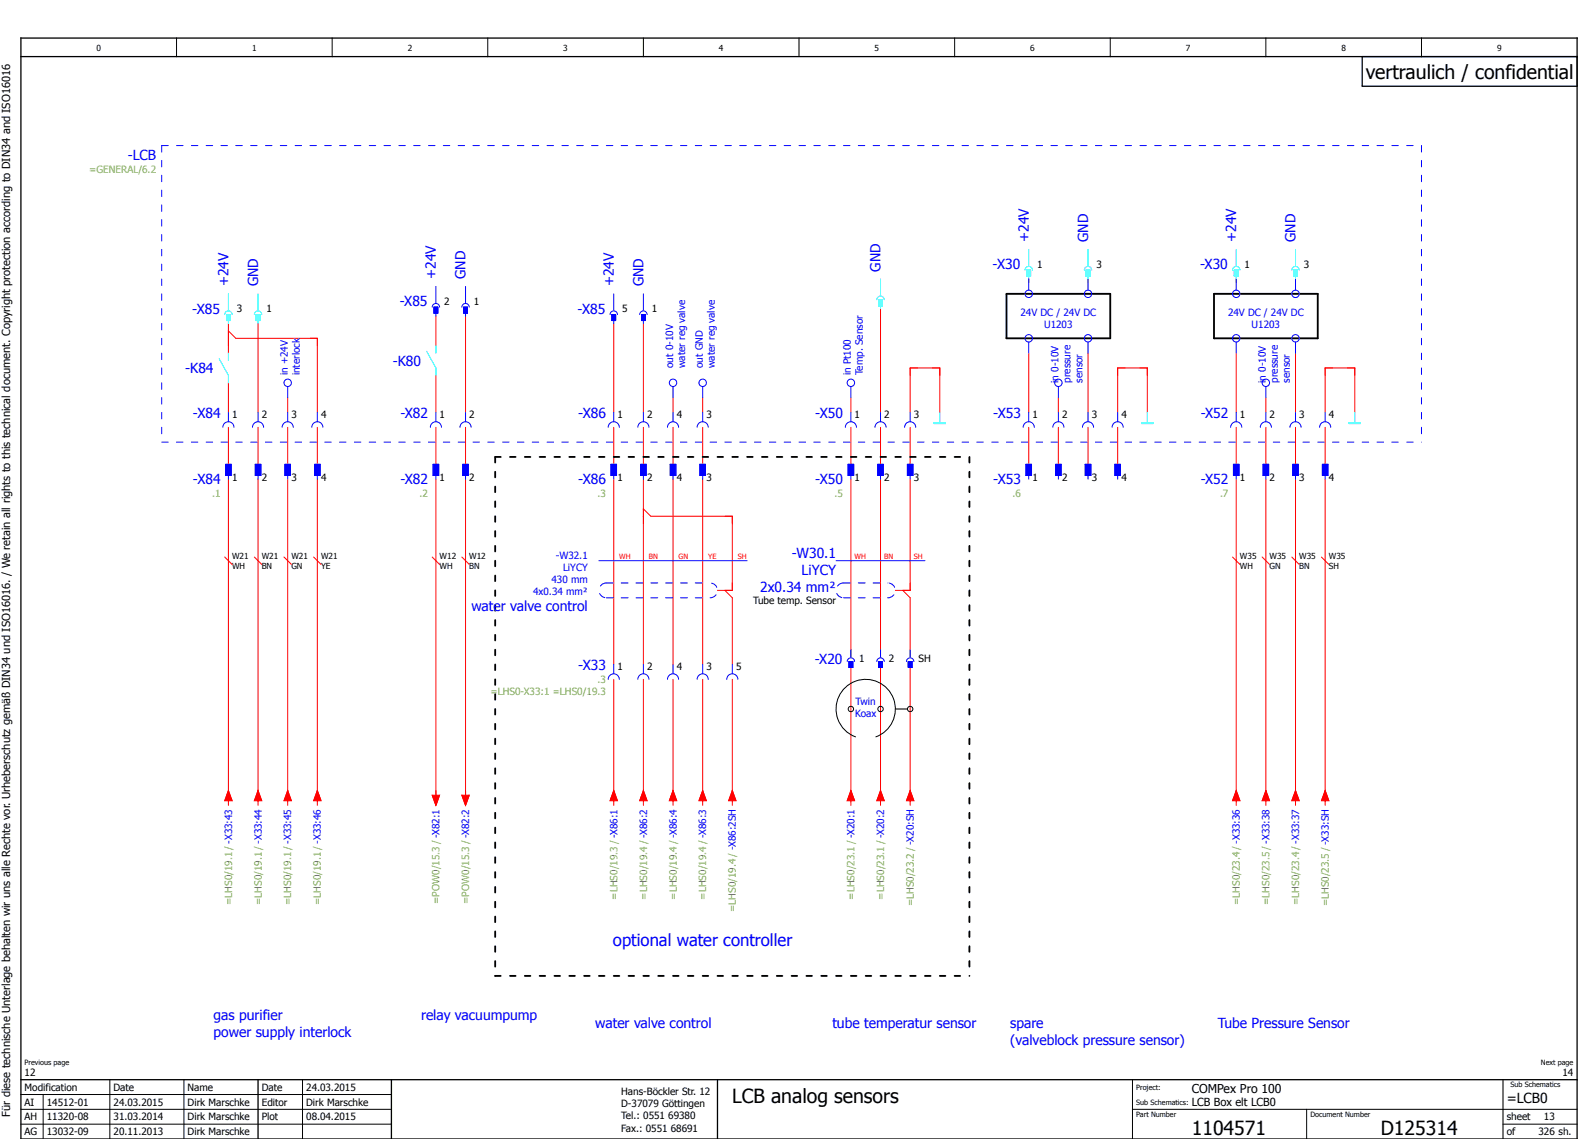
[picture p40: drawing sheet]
<svg xmlns="http://www.w3.org/2000/svg" width="426mm" height="307mm" viewBox="0 0 426 307" stroke-linecap="round" stroke-linejoin="round" font-family="sans-serif">
<defs><g id="words">
<g font-size="5.3">
<text x="368.6" y="21.2">vertraulich / confidential</text>
<text x="197.6" y="297.5">LCB analog sensors</text>
<text x="321.6" y="306.2">1104571</text>
<text x="372.6" y="306.2">D125314</text>
</g>
<text font-size="4.5" fill="#00f" x="165.4" y="255.3">optional water controller</text>
<g font-size="3.7" fill="#00f">
<text x="34.5" y="43.2">-LCB</text>
<text x="277.6" y="65.3" transform="rotate(-90 277.6 65.3)">+24V</text>
<text x="293.6" y="65.3" transform="rotate(-90 293.6 65.3)">GND</text>
<text x="333.6" y="65.3" transform="rotate(-90 333.6 65.3)">+24V</text>
<text x="349.6" y="65.3" transform="rotate(-90 349.6 65.3)">GND</text>
<text x="61.6" y="77.3" transform="rotate(-90 61.6 77.3)">+24V</text>
<text x="69.6" y="77.3" transform="rotate(-90 69.6 77.3)">GND</text>
<text x="117.6" y="75.3" transform="rotate(-90 117.6 75.3)">+24V</text>
<text x="125.6" y="75.3" transform="rotate(-90 125.6 75.3)">GND</text>
<text x="165.6" y="77.3" transform="rotate(-90 165.6 77.3)">+24V</text>
<text x="173.6" y="77.3" transform="rotate(-90 173.6 77.3)">GND</text>
<text x="237.6" y="73.3" transform="rotate(-90 237.6 73.3)">GND</text>
<text x="267.9" y="72.6">-X30</text>
<text x="323.9" y="72.6">-X30</text>
<text x="107.9" y="82.6">-X85</text>
<text x="51.9" y="84.6">-X85</text>
<text x="155.9" y="84.6">-X85</text>
<text x="50" y="100.6">-K84</text>
<text x="106" y="98.6">-K80</text>
<text x="52" y="112.6">-X84</text>
<text x="108" y="112.6">-X82</text>
<text x="156" y="112.6">-X86</text>
<text x="220" y="112.6">-X50</text>
<text x="268" y="112.6">-X53</text>
<text x="324" y="112.6">-X52</text>
<text x="52" y="130.6">-X84</text>
<text x="108" y="130.6">-X82</text>
<text x="156" y="130.6">-X86</text>
<text x="220" y="130.6">-X50</text>
<text x="268" y="130.6">-X53</text>
<text x="324" y="130.6">-X52</text>
<text x="213.7" y="150.5">-W30.1</text>
<text x="216.3" y="155">LiYCY</text>
<text x="205.1" y="159.6">2x0.34 mm²</text>
<text x="127.2" y="164.8">water valve control</text>
<text x="219.9" y="179">-X20</text>
<text x="156" y="180.6">-X33</text>
<text x="57.6" y="275.3">gas purifier</text>
<text x="113.6" y="275.3">relay vacuumpump</text>
<text x="57.6" y="279.8">power supply interlock</text>
<text x="160.6" y="277.3">water valve control</text>
<text x="224.6" y="277.3">tube temperatur sensor</text>
<text x="272.6" y="277.3">spare</text>
<text x="272.6" y="281.8">(valveblock pressure sensor)</text>
<text x="328.6" y="277.3">Tube Pressure Sensor</text>
</g>
<text font-size="3.7" x="406.6" y="297.6">=LCB0</text>
<text font-size="3.3" x="321.6" y="295">COMPex Pro 100</text>
<g font-size="3">
<text x="321.6" y="298.4">LCB Box elt LCB0</text>
<text x="2.7" y="301.3" transform="rotate(-90 2.7 301.3)">Für diese technische Unterlage behalten wir uns alle Rechte vor. Urheberschutz gemäß DIN34 und ISO16016. / We retain all rights to this technical document. Copyright protection according to DIN34 and ISO16016</text>
</g>
<g font-size="2.7" fill="#7ca552">
<text x="24.1" y="46.8">=GENERAL/6.2</text>
<text x="57.3" y="134.1">.1</text>
<text x="113.3" y="134.1">.2</text>
<text x="161.3" y="134.1">.3</text>
<text x="225.3" y="134.1">.5</text>
<text x="273.3" y="134.1">.6</text>
<text x="329.3" y="134.1">.7</text>
<text x="161.3" y="184.1">.3</text>
<text x="132.4" y="187.4">=LHS0-X33:1 =LHS0/19.3</text>
<text x="62.6" y="244.1" transform="rotate(-90 62.6 244.1)">=LHS0/19.1 / -X33:43</text>
<text x="70.6" y="244.1" transform="rotate(-90 70.6 244.1)">=LHS0/19.1 / -X33:44</text>
<text x="78.6" y="244.1" transform="rotate(-90 78.6 244.1)">=LHS0/19.1 / -X33:45</text>
<text x="86.6" y="244.1" transform="rotate(-90 86.6 244.1)">=LHS0/19.1 / -X33:46</text>
<text x="118.6" y="243.8" transform="rotate(-90 118.6 243.8)">=POW0/15.3 / -X82:1</text>
<text x="126.6" y="243.8" transform="rotate(-90 126.6 243.8)">=POW0/15.3 / -X82:2</text>
<text x="166.6" y="242.7" transform="rotate(-90 166.6 242.7)">=LHS0/19.3 / -X86:1</text>
<text x="174.6" y="242.7" transform="rotate(-90 174.6 242.7)">=LHS0/19.4 / -X86:2</text>
<text x="182.6" y="242.7" transform="rotate(-90 182.6 242.7)">=LHS0/19.4 / -X86:4</text>
<text x="190.6" y="242.7" transform="rotate(-90 190.6 242.7)">=LHS0/19.4 / -X86:3</text>
<text x="198.6" y="246" transform="rotate(-90 198.6 246)">=LHS0/19.4 / -X86:2SH</text>
<text x="230.6" y="242.7" transform="rotate(-90 230.6 242.7)">=LHS0/23.1 / -X20:1</text>
<text x="238.6" y="242.7" transform="rotate(-90 238.6 242.7)">=LHS0/23.1 / -X20:2</text>
<text x="246.6" y="244.5" transform="rotate(-90 246.6 244.5)">=LHS0/23.2 / -X20:SH</text>
<text x="334.6" y="244.1" transform="rotate(-90 334.6 244.1)">=LHS0/23.4 / -X33:36</text>
<text x="342.6" y="244.1" transform="rotate(-90 342.6 244.1)">=LHS0/23.5 / -X33:38</text>
<text x="350.6" y="244.1" transform="rotate(-90 350.6 244.1)">=LHS0/23.4 / -X33:37</text>
<text x="358.6" y="244.5" transform="rotate(-90 358.6 244.5)">=LHS0/23.5 / -X33:SH</text>
</g>
<g font-size="2.7">
<text x="279.9" y="72.3">1</text>
<text x="295.9" y="72.3">3</text>
<text x="335.9" y="72.3">1</text>
<text x="351.9" y="72.3">3</text>
<text x="119.9" y="82.3">2</text>
<text x="127.9" y="82.3">1</text>
<text x="63.9" y="84.3">3</text>
<text x="71.9" y="84.3">1</text>
<text x="167.9" y="84.3">5</text>
<text x="175.9" y="84.3">1</text>
<text x="62.6" y="112.6">1</text>
<text x="70.6" y="112.6">2</text>
<text x="78.6" y="112.6">3</text>
<text x="86.6" y="112.6">4</text>
<text x="118.6" y="112.6">1</text>
<text x="126.6" y="112.6">2</text>
<text x="166.6" y="112.6">1</text>
<text x="174.6" y="112.6">2</text>
<text x="182.6" y="112.6">4</text>
<text x="190.6" y="112.6">3</text>
<text x="230.6" y="112.6">1</text>
<text x="238.6" y="112.6">2</text>
<text x="246.6" y="112.6">3</text>
<text x="278.6" y="112.6">1</text>
<text x="286.6" y="112.6">2</text>
<text x="294.6" y="112.6">3</text>
<text x="302.6" y="112.6">4</text>
<text x="334.6" y="112.6">1</text>
<text x="342.6" y="112.6">2</text>
<text x="350.6" y="112.6">3</text>
<text x="358.6" y="112.6">4</text>
<text x="62.6" y="129.9">1</text>
<text x="70.6" y="129.9">2</text>
<text x="78.6" y="129.9">3</text>
<text x="86.6" y="129.9">4</text>
<text x="118.6" y="129.9">1</text>
<text x="126.6" y="129.9">2</text>
<text x="166.6" y="129.9">1</text>
<text x="174.6" y="129.9">2</text>
<text x="182.6" y="129.9">4</text>
<text x="190.6" y="129.9">3</text>
<text x="230.6" y="129.9">1</text>
<text x="238.6" y="129.9">2</text>
<text x="246.6" y="129.9">3</text>
<text x="278.6" y="129.9">1</text>
<text x="286.6" y="129.9">2</text>
<text x="294.6" y="129.9">3</text>
<text x="302.6" y="129.9">4</text>
<text x="334.6" y="129.9">1</text>
<text x="342.6" y="129.9">2</text>
<text x="350.6" y="129.9">3</text>
<text x="358.6" y="129.9">4</text>
<text x="203.3" y="163">Tube temp. Sensor</text>
<text x="231.9" y="178.7">1</text>
<text x="239.9" y="178.7">2</text>
<text x="247.9" y="178.7">SH</text>
<text x="166.6" y="180.6">1</text>
<text x="174.6" y="180.6">2</text>
<text x="182.6" y="180.6">4</text>
<text x="190.6" y="180.6">3</text>
<text x="198.6" y="180.6">5</text>
<text x="6.6" y="290.3">12</text>
<text x="421.7" y="290.3">14</text>
<text x="6.6" y="294.2">Modification</text>
<text x="6.6" y="298.3">AI</text>
<text x="12.6" y="298.3">14512-01</text>
<text x="30.6" y="294.3">Date</text>
<text x="30.6" y="298.3">24.03.2015</text>
<text x="50.6" y="294.3">Name</text>
<text x="50.6" y="298.3">Dirk Marschke</text>
<text x="70.6" y="298.3">Editor</text>
<text x="70.7" y="294.2">Date</text>
<text x="82.6" y="298.3">Dirk Marschke</text>
<text x="82.6" y="294.3">24.03.2015</text>
<text x="167.6" y="295.3">Hans-Böckler Str. 12</text>
<text x="167.6" y="298.8">D-37079 Göttingen</text>
<text x="6.6" y="302.3">AH</text>
<text x="12.6" y="302.3">11320-08</text>
<text x="30.6" y="302.3">31.03.2014</text>
<text x="50.6" y="302.3">Dirk Marschke</text>
<text x="70.6" y="302.3">Plot</text>
<text x="82.6" y="302.3">08.04.2015</text>
<text x="167.6" y="301.8">Tel.: 0551 69380</text>
<text x="167.6" y="305.3">Fax.: 0551 68691</text>
<text x="406.6" y="302.3">sheet</text>
<text x="416.7" y="302.3">13</text>
<text x="6.6" y="306.3">AG</text>
<text x="12.6" y="306.3">13032-09</text>
<text x="30.6" y="306.3">20.11.2013</text>
<text x="50.6" y="306.3">Dirk Marschke</text>
<text x="406.6" y="306.3">of</text>
<text x="415.2" y="306.3">326 sh.</text>
</g>
<g font-size="2.7" fill="#00f">
<text x="275.4" y="85.3">24V DC / 24V DC</text>
<text x="281.8" y="88.5">U1203</text>
<text x="331.4" y="85.3">24V DC / 24V DC</text>
<text x="337.8" y="88.5">U1203</text>
<text x="77.6" y="101.3" transform="rotate(-90 77.6 101.3)">in +24V</text>
<text x="80.9" y="101.3" transform="rotate(-90 80.9 101.3)">interlock</text>
<text x="181.6" y="99.3" transform="rotate(-90 181.6 99.3)">out 0-10V</text>
<text x="184.9" y="99.3" transform="rotate(-90 184.9 99.3)">water reg valve</text>
<text x="189.6" y="99.3" transform="rotate(-90 189.6 99.3)">out GND</text>
<text x="192.9" y="99.3" transform="rotate(-90 192.9 99.3)">water reg valve</text>
<text x="229.6" y="101.3" transform="rotate(-90 229.6 101.3)">in Pt100</text>
<text x="232.9" y="101.3" transform="rotate(-90 232.9 101.3)">Temp. Sensor</text>
<text x="285.6" y="103.3" transform="rotate(-90 285.6 103.3)">in 0-10V</text>
<text x="288.9" y="103.3" transform="rotate(-90 288.9 103.3)">pressure</text>
<text x="292.1" y="103.3" transform="rotate(-90 292.1 103.3)">sensor</text>
<text x="341.6" y="103.3" transform="rotate(-90 341.6 103.3)">in 0-10V</text>
<text x="344.9" y="103.3" transform="rotate(-90 344.9 103.3)">pressure</text>
<text x="348.1" y="103.3" transform="rotate(-90 348.1 103.3)">sensor</text>
<text x="150.1" y="150.7">-W32.1</text>
<text x="151.9" y="154">LiYCY</text>
<text x="143.9" y="160.5">4x0.34 mm²</text>
<text x="148.8" y="157.3">430 mm</text>
<text x="230.9" y="190.3">Twin</text>
<text x="230.8" y="193.5">Koax</text>
</g>
<g font-size="2.3">
<text x="26" y="13.8">0</text>
<text x="68" y="13.8">1</text>
<text x="110" y="13.8">2</text>
<text x="152" y="13.8">3</text>
<text x="194" y="13.8">4</text>
<text x="236" y="13.8">5</text>
<text x="278" y="13.8">6</text>
<text x="320" y="13.8">7</text>
<text x="362" y="13.8">8</text>
<text x="404" y="13.8">9</text>
<text x="62.6" y="150.8">W21</text>
<text x="62.6" y="153.5">WH</text>
<text x="70.6" y="150.8">W21</text>
<text x="70.6" y="153.5">BN</text>
<text x="78.6" y="150.8">W21</text>
<text x="78.6" y="153.5">GN</text>
<text x="86.6" y="150.8">W21</text>
<text x="86.6" y="153.5">YE</text>
<text x="118.6" y="150.8">W12</text>
<text x="118.6" y="153.5">WH</text>
<text x="126.6" y="150.8">W12</text>
<text x="126.6" y="153.5">BN</text>
<text x="334.6" y="150.8">W35</text>
<text x="334.6" y="153.5">WH</text>
<text x="342.6" y="150.8">W35</text>
<text x="342.6" y="153.5">GN</text>
<text x="350.6" y="150.8">W35</text>
<text x="350.6" y="153.5">BN</text>
<text x="358.6" y="150.8">W35</text>
<text x="358.6" y="153.5">SH</text>
</g>
<g font-size="2" fill="#f00">
<text x="167.1" y="150.8">WH</text>
<text x="175.1" y="150.8">BN</text>
<text x="183.1" y="150.8">GN</text>
<text x="191.1" y="150.8">YE</text>
<text x="199.1" y="150.8">SH</text>
<text x="230.6" y="150.8">WH</text>
<text x="238.6" y="150.8">BN</text>
<text x="246.6" y="150.8">SH</text>
</g>
<g font-size="2">
<text x="6.6" y="287.3">Previous page</text>
<text x="415.9" y="287.3">Next page</text>
<text x="306.6" y="294">Project:</text>
<text x="407.6" y="293.3">Sub Schematics</text>
<text x="306.6" y="298">Sub Schematics:</text>
<text x="306.6" y="301.3">Part Number</text>
<text x="353.6" y="301.3">Document Number</text>
</g>
</g></defs>
<g fill="none" stroke="#000" stroke-width=".27">
<path d="M47.6 10.3v5M89.6 10.3v5M131.6 10.3v5M173.6 10.3v5M215.6 10.3v5M257.6 10.3v5M299.6 10.3v5M341.6 10.3v5M383.6 10.3v5M230.9 198.8a8 8 0 0 1-3.7-12.3 8 8 0 0 1 12.9 0 8 8 0 0 1-3.7 12.3M241.6 191.3h3.3M5.6 299.3h100"/>
<path d="M5.6 295.3h100M11.6 295.3v12M29.6 291.3v16M49.6 291.3v16M81.6 291.3v16M305.6 299.3h120M305.6 291.3v16M352.6 299.3v8M405.6 291.3v16M5.6 303.3h100M405.6 303.3h20"/>
<circle cx="229.6" cy="191.3" r=".73"/>
<circle cx="237.6" cy="191.3" r=".73"/>
<circle cx="245.6" cy="191.3" r=".73"/>
</g>
<path d="M5.6 15.3h420M5.6 10.3h420v297h-420zM367.6 15.3v8h58M5.6 291.3h420M69.6 291.3v16M105.6 291.3v16M193.6 291.3v16" fill="none" stroke="#000" stroke-width=".35"/>
<g fill="none" stroke="#f00" stroke-width=".27">
<path d="M277.6 75.3v1M293.6 75.3v1M333.6 75.3v1M349.6 75.3v1M61.6 87.3v8M61.6 89.3l2 2h22v20M69.6 87.3v24M117.6 85.3v8M125.6 85.3v26M165.6 87.3v24M173.6 87.3v24M237.6 83.3v28"/>
<path d="M277.6 95.3v16M293.6 95.3v16M333.6 95.3v16M349.6 95.3v16M61.6 103.3v8M61.6 115.3v10M69.6 115.3v10M77.6 107.3v4M77.6 115.3v10M85.6 115.3v10M117.6 101.3v10M117.6 115.3v10"/>
<path d="M125.6 115.3v10M165.6 115.3v10M173.6 115.3v10M181.6 107.3v4M181.6 115.3v10M189.6 107.3v4M189.6 115.3v10M229.6 107.3v4M229.6 115.3v10M237.6 115.3v10M245.6 111.3v-12h8v12M245.6 115.3v10"/>
<path d="M277.6 115.3v10M285.6 107.3v4M285.6 115.3v10M293.6 115.3v10M301.6 111.3v-12h8v12M301.6 115.3v10M333.6 115.3v10M341.6 107.3v4M341.6 115.3v10M349.6 115.3v10M357.6 111.3v-12h8v12M357.6 115.3v10"/>
<path d="M61.6 129.3v88M69.6 129.3v88M77.6 129.3v88M85.6 129.3v88M117.6 129.3v87M125.6 129.3v87M165.6 129.3v50M173.6 129.3v50M173.6 137.3l2 2h22v20h-4M181.6 129.3v50M189.6 129.3v50M229.6 129.3v48"/>
<path d="M237.6 129.3v48M245.6 129.3v30h-4M333.6 129.3v88M341.6 129.3v88M349.6 129.3v88M357.6 129.3v88M60.6 150.3l2 2M68.6 150.3l2 2M76.6 150.3l2 2M84.6 150.3l2 2M116.6 150.3l2 2M124.6 150.3l2 2"/>
<path d="M195.6 159.3l2 2v18M243.6 159.3l2 2v16M332.6 150.3l2 2M340.6 150.3l2 2M348.6 150.3l2 2M356.6 150.3l2 2M229.6 179.3v38M237.6 179.3v38M245.6 179.3v38M165.6 183.3v34M173.6 183.3v34M181.6 183.3v34"/>
<path d="M189.6 183.3v34M197.6 183.3v34M60.6 216l1-2.7 1 2.7M68.6 216l1-2.7 1 2.7M76.6 216l1-2.7 1 2.7M84.6 216l1-2.7 1 2.7M116.6 214.5l1 2.8 1-2.8M124.6 214.5l1 2.8 1-2.8M164.6 216l1-2.7 1 2.7M172.6 216l1-2.7 1 2.7M180.6 216l1-2.7 1 2.7M188.6 216l1-2.7 1 2.7"/>
<path d="M196.6 216l1-2.7 1 2.7M228.6 216l1-2.7 1 2.7M236.6 216l1-2.7 1 2.7M244.6 216l1-2.7 1 2.7M332.6 216l1-2.7 1 2.7M340.6 216l1-2.7 1 2.7M348.6 216l1-2.7 1 2.7M356.6 216l1-2.7 1 2.7"/>
</g>
<path d="M271.6 79.3h28v12h-28zM327.6 79.3h28v12h-28z" fill="none" stroke="#000" stroke-width=".5"/>
<path d="M133.6 123.3h128M133.6 123.3v140M261.6 123.3v140M133.6 263.3h128" fill="none" stroke="#000" stroke-width=".5" stroke-dasharray="1.5 2.5"/>
<path d="M43.6 39.3h340M43.6 39.3v80M383.6 39.3v80M43.6 119.3h340" fill="none" stroke="#00f" stroke-width=".27" stroke-dasharray="1.7 2.3"/>
<g fill="none" stroke="#00f" stroke-width=".27">
<path d="M117.6 77.3v4.4M125.6 77.3v4.4M165.6 79.3v4.4M173.6 79.3v4.4M277.6 75.3v3M293.6 75.3v3M333.6 75.3v3M349.6 75.3v3M116.6 82.9a1 1 0 0 1 1-1 1 1 0 0 1 1 1M117.1 82.9h1v1.6h-1zM117.6 84.5v.8M124.6 82.9a1 1 0 0 1 1-1 1 1 0 0 1 1 1"/>
<path d="M125.1 82.9h1v1.6h-1zM125.6 84.5v.8M164.6 84.9a1 1 0 0 1 1-1 1 1 0 0 1 1 1M165.1 84.9h1v1.6h-1zM165.6 86.5v.8M172.6 84.9a1 1 0 0 1 1-1 1 1 0 0 1 1 1M173.1 84.9h1v1.6h-1zM173.6 86.5v.8M277.6 92.3v3M293.6 92.3v3M333.6 92.3v3M349.6 92.3v3"/>
<path d="M60.1 115.3a1.5 1.5 0 0 1 1.5-1.5 1.5 1.5 0 0 1 1.5 1.5M61.6 111.3v2.5M68.1 115.3a1.5 1.5 0 0 1 1.5-1.5 1.5 1.5 0 0 1 1.5 1.5M69.6 111.3v2.5M76.1 115.3a1.5 1.5 0 0 1 1.5-1.5 1.5 1.5 0 0 1 1.5 1.5M77.6 104.3v3M77.6 111.3v2.5M84.1 115.3a1.5 1.5 0 0 1 1.5-1.5 1.5 1.5 0 0 1 1.5 1.5M85.6 111.3v2.5M116.1 115.3a1.5 1.5 0 0 1 1.5-1.5 1.5 1.5 0 0 1 1.5 1.5M117.6 111.3v2.5M124.1 115.3a1.5 1.5 0 0 1 1.5-1.5 1.5 1.5 0 0 1 1.5 1.5"/>
<path d="M125.6 111.3v2.5M164.1 115.3a1.5 1.5 0 0 1 1.5-1.5 1.5 1.5 0 0 1 1.5 1.5M165.6 111.3v2.5M172.1 115.3a1.5 1.5 0 0 1 1.5-1.5 1.5 1.5 0 0 1 1.5 1.5M173.6 111.3v2.5M180.1 115.3a1.5 1.5 0 0 1 1.5-1.5 1.5 1.5 0 0 1 1.5 1.5M181.6 104.3v3M181.6 111.3v2.5M188.1 115.3a1.5 1.5 0 0 1 1.5-1.5 1.5 1.5 0 0 1 1.5 1.5M189.6 104.3v3M189.6 111.3v2.5M228.1 115.3a1.5 1.5 0 0 1 1.5-1.5 1.5 1.5 0 0 1 1.5 1.5"/>
<path d="M229.6 104.3v3M229.6 111.3v2.5M236.1 115.3a1.5 1.5 0 0 1 1.5-1.5 1.5 1.5 0 0 1 1.5 1.5M237.6 111.3v2.5M244.1 115.3a1.5 1.5 0 0 1 1.5-1.5 1.5 1.5 0 0 1 1.5 1.5M245.6 111.3v2.5M276.1 115.3a1.5 1.5 0 0 1 1.5-1.5 1.5 1.5 0 0 1 1.5 1.5M277.6 111.3v2.5M284.1 115.3a1.5 1.5 0 0 1 1.5-1.5 1.5 1.5 0 0 1 1.5 1.5M285.6 104.3v3M285.6 111.3v2.5M292.1 115.3a1.5 1.5 0 0 1 1.5-1.5 1.5 1.5 0 0 1 1.5 1.5"/>
<path d="M293.6 111.3v2.5M300.1 115.3a1.5 1.5 0 0 1 1.5-1.5 1.5 1.5 0 0 1 1.5 1.5M301.6 111.3v2.5M332.1 115.3a1.5 1.5 0 0 1 1.5-1.5 1.5 1.5 0 0 1 1.5 1.5M333.6 111.3v2.5M340.1 115.3a1.5 1.5 0 0 1 1.5-1.5 1.5 1.5 0 0 1 1.5 1.5M341.6 104.3v3M341.6 111.3v2.5M348.1 115.3a1.5 1.5 0 0 1 1.5-1.5 1.5 1.5 0 0 1 1.5 1.5M349.6 111.3v2.5M356.1 115.3a1.5 1.5 0 0 1 1.5-1.5 1.5 1.5 0 0 1 1.5 1.5M357.6 111.3v2.5"/>
<path d="M60.9 125.3h1.5v3h-1.5zM61.6 128.3v1M68.9 125.3h1.5v3h-1.5zM69.6 128.3v1M76.9 125.3h1.5v3h-1.5zM77.6 128.3v1M84.9 125.3h1.5v3h-1.5zM85.6 128.3v1M116.9 125.3h1.5v3h-1.5zM117.6 128.3v1M124.9 125.3h1.5v3h-1.5zM125.6 128.3v1"/>
<path d="M164.9 125.3h1.5v3h-1.5zM165.6 128.3v1M172.9 125.3h1.5v3h-1.5zM173.6 128.3v1M180.9 125.3h1.5v3h-1.5zM181.6 128.3v1M188.9 125.3h1.5v3h-1.5zM189.6 128.3v1M228.9 125.3h1.5v3h-1.5zM229.6 128.3v1M236.9 125.3h1.5v3h-1.5zM237.6 128.3v1"/>
<path d="M244.9 125.3h1.5v3h-1.5zM245.6 128.3v1M276.9 125.3h1.5v3h-1.5zM277.6 128.3v1M284.9 125.3h1.5v3h-1.5zM285.6 128.3v1M292.9 125.3h1.5v3h-1.5zM293.6 128.3v1M300.9 125.3h1.5v3h-1.5zM301.6 128.3v1M332.9 125.3h1.5v3h-1.5zM333.6 128.3v1"/>
<path d="M340.9 125.3h1.5v3h-1.5zM341.6 128.3v1M348.9 125.3h1.5v3h-1.5zM349.6 128.3v1M356.9 125.3h1.5v3h-1.5zM357.6 128.3v1M161.6 151.3h40M225.6 151.3h24M165.6 179.3v2.5M173.6 179.3v2.5M181.6 179.3v2.5M189.6 179.3v2.5"/>
<path d="M197.6 179.3v2.5M228.6 178.5a1 1 0 0 1 1-1 1 1 0 0 1 1 1M229.1 178.5h1v1.6h-1zM229.6 175.3v2M236.6 178.5a1 1 0 0 1 1-1 1 1 0 0 1 1 1M237.1 178.5h1v1.6h-1zM237.6 175.3v2M244.6 178.5a1 1 0 0 1 1-1 1 1 0 0 1 1 1M245.1 178.5h1v1.6h-1zM245.6 175.3v2M164.1 183.3a1.5 1.5 0 0 1 1.5-1.5 1.5 1.5 0 0 1 1.5 1.5M172.1 183.3a1.5 1.5 0 0 1 1.5-1.5 1.5 1.5 0 0 1 1.5 1.5"/>
<path d="M180.1 183.3a1.5 1.5 0 0 1 1.5-1.5 1.5 1.5 0 0 1 1.5 1.5M188.1 183.3a1.5 1.5 0 0 1 1.5-1.5 1.5 1.5 0 0 1 1.5 1.5M196.1 183.3a1.5 1.5 0 0 1 1.5-1.5 1.5 1.5 0 0 1 1.5 1.5"/>
<circle cx="277.6" cy="79.3" r="1"/>
<circle cx="293.6" cy="79.3" r="1"/>
<circle cx="333.6" cy="79.3" r="1"/>
<circle cx="349.6" cy="79.3" r="1"/>
<circle cx="277.6" cy="91.3" r="1"/>
<circle cx="293.6" cy="91.3" r="1"/>
<circle cx="333.6" cy="91.3" r="1"/>
<circle cx="349.6" cy="91.3" r="1"/>
<circle cx="77.6" cy="103.3" r="1"/>
<circle cx="181.6" cy="103.3" r="1"/>
<circle cx="189.6" cy="103.3" r="1"/>
<circle cx="229.6" cy="103.3" r="1"/>
<circle cx="285.6" cy="103.3" r="1"/>
<circle cx="341.6" cy="103.3" r="1"/>
</g>
<path d="M163.6 157.3h28M163.6 157.3a2 2 0 0 0-2 2 2 2 0 0 0 2 2M227.6 157.3h12M227.6 157.3a2 2 0 0 0-2 2 2 2 0 0 0 2 2M163.6 161.3h28M191.6 161.3a2 2 0 0 0 2-2 2 2 0 0 0-2-2M227.6 161.3h12M239.6 161.3a2 2 0 0 0 2-2 2 2 0 0 0-2-2" fill="none" stroke="#00f" stroke-width=".27" stroke-dasharray="1.9 2.1"/>
<g fill="#00f" stroke="#00f" stroke-width=".27">
<path d="M229.1 178.5h1v1.6h-1z"/>
<path d="M237.1 178.5h1v1.6h-1z"/>
<path d="M245.1 178.5h1v1.6h-1z"/>
<path d="M332.9 125.3h1.5v3h-1.5z"/>
<path d="M356.9 125.3h1.5v3h-1.5z"/>
<path d="M348.9 125.3h1.5v3h-1.5z"/>
<path d="M340.9 125.3h1.5v3h-1.5z"/>
<path d="M244.9 125.3h1.5v3h-1.5z"/>
<path d="M236.9 125.3h1.5v3h-1.5z"/>
<path d="M228.9 125.3h1.5v3h-1.5z"/>
<path d="M276.9 125.3h1.5v3h-1.5z"/>
<path d="M300.9 125.3h1.5v3h-1.5z"/>
<path d="M284.9 125.3h1.5v3h-1.5z"/>
<path d="M164.9 125.3h1.5v3h-1.5z"/>
<path d="M292.9 125.3h1.5v3h-1.5z"/>
<path d="M188.9 125.3h1.5v3h-1.5z"/>
<path d="M180.9 125.3h1.5v3h-1.5z"/>
<path d="M172.9 125.3h1.5v3h-1.5z"/>
<path d="M68.9 125.3h1.5v3h-1.5z"/>
<path d="M76.9 125.3h1.5v3h-1.5z"/>
<path d="M84.9 125.3h1.5v3h-1.5z"/>
<path d="M165.1 84.9h1v1.6h-1z"/>
<path d="M173.1 84.9h1v1.6h-1z"/>
<path d="M60.9 125.3h1.5v3h-1.5z"/>
<path d="M117.1 82.9h1v1.6h-1z"/>
<path d="M125.1 82.9h1v1.6h-1z"/>
<path d="M124.9 125.3h1.5v3h-1.5z"/>
<path d="M116.9 125.3h1.5v3h-1.5z"/>
</g>
<g fill="none" stroke="#0ff" stroke-width=".27">
<path d="M61.6 79.3v4.4M69.6 79.3v4.4M237.6 75.3v4.4M276.6 72.9a1 1 0 0 1 1-1 1 1 0 0 1 1 1M277.1 72.9h1v1.6h-1zM277.6 67.3v4.4M277.6 74.5v.8M292.6 72.9a1 1 0 0 1 1-1 1 1 0 0 1 1 1M293.1 72.9h1v1.6h-1zM293.6 67.3v4.4M293.6 74.5v.8M332.6 72.9a1 1 0 0 1 1-1 1 1 0 0 1 1 1"/>
<path d="M333.1 72.9h1v1.6h-1zM333.6 67.3v4.4M333.6 74.5v.8M348.6 72.9a1 1 0 0 1 1-1 1 1 0 0 1 1 1M349.1 72.9h1v1.6h-1zM349.6 67.3v4.4M349.6 74.5v.8M59.1 96.8l2.5 4.5v2M60.6 84.9a1 1 0 0 1 1-1 1 1 0 0 1 1 1M61.1 84.9h1v1.6h-1zM61.6 86.5v.8M61.6 95.3v2"/>
<path d="M68.6 84.9a1 1 0 0 1 1-1 1 1 0 0 1 1 1M69.1 84.9h1v1.6h-1zM69.6 86.5v.8M115.1 94.8l2.5 4.5v2M117.6 93.3v2M236.6 80.9a1 1 0 0 1 1-1 1 1 0 0 1 1 1M237.1 80.9h1v1.6h-1zM237.6 82.5v.8M252.1 114h3v.3h-3zM253.6 111.3v2.7M308.1 114h3v.3h-3zM309.6 111.3v2.7"/>
<path d="M364.1 114h3v.3h-3zM365.6 111.3v2.7"/>
</g>
<g fill="#0ff" stroke="#0ff" stroke-width=".27">
<path d="M61.1 84.9h1v1.6h-1z"/>
<path d="M69.1 84.9h1v1.6h-1z"/>
<path d="M277.1 72.9h1v1.6h-1z"/>
<path d="M293.1 72.9h1v1.6h-1z"/>
<path d="M308.1 114h3v.3h-3z"/>
<path d="M237.1 80.9h1v1.6h-1z"/>
<path d="M252.1 114h3v.3h-3z"/>
<path d="M333.1 72.9h1v1.6h-1z"/>
<path d="M349.1 72.9h1v1.6h-1z"/>
<path d="M364.1 114h3v.3h-3z"/>
</g>
<g fill="#f00" stroke="#f00" stroke-width=".27">
<path d="M61.6 213.3l1 2.7h-2z"/>
<path d="M69.6 213.3l1 2.7h-2z"/>
<path d="M77.6 213.3l1 2.7h-2z"/>
<path d="M85.6 213.3l1 2.7h-2z"/>
<path d="M116.6 214.5h2l-1 2.8z"/>
<path d="M124.6 214.5h2l-1 2.8z"/>
<path d="M165.6 213.3l1 2.7h-2z"/>
<path d="M173.6 213.3l1 2.7h-2z"/>
<path d="M181.6 213.3l1 2.7h-2z"/>
<path d="M189.6 213.3l1 2.7h-2z"/>
<path d="M229.6 213.3l1 2.7h-2z"/>
<path d="M237.6 213.3l1 2.7h-2z"/>
<path d="M245.6 213.3l1 2.7h-2z"/>
<path d="M333.6 213.3l1 2.7h-2z"/>
<path d="M341.6 213.3l1 2.7h-2z"/>
<path d="M349.6 213.3l1 2.7h-2z"/>
<path d="M357.6 213.3l1 2.7h-2z"/>
<path d="M197.6 213.3l1 2.7h-2z"/>
</g>
<use href="#words"/>
</svg>
